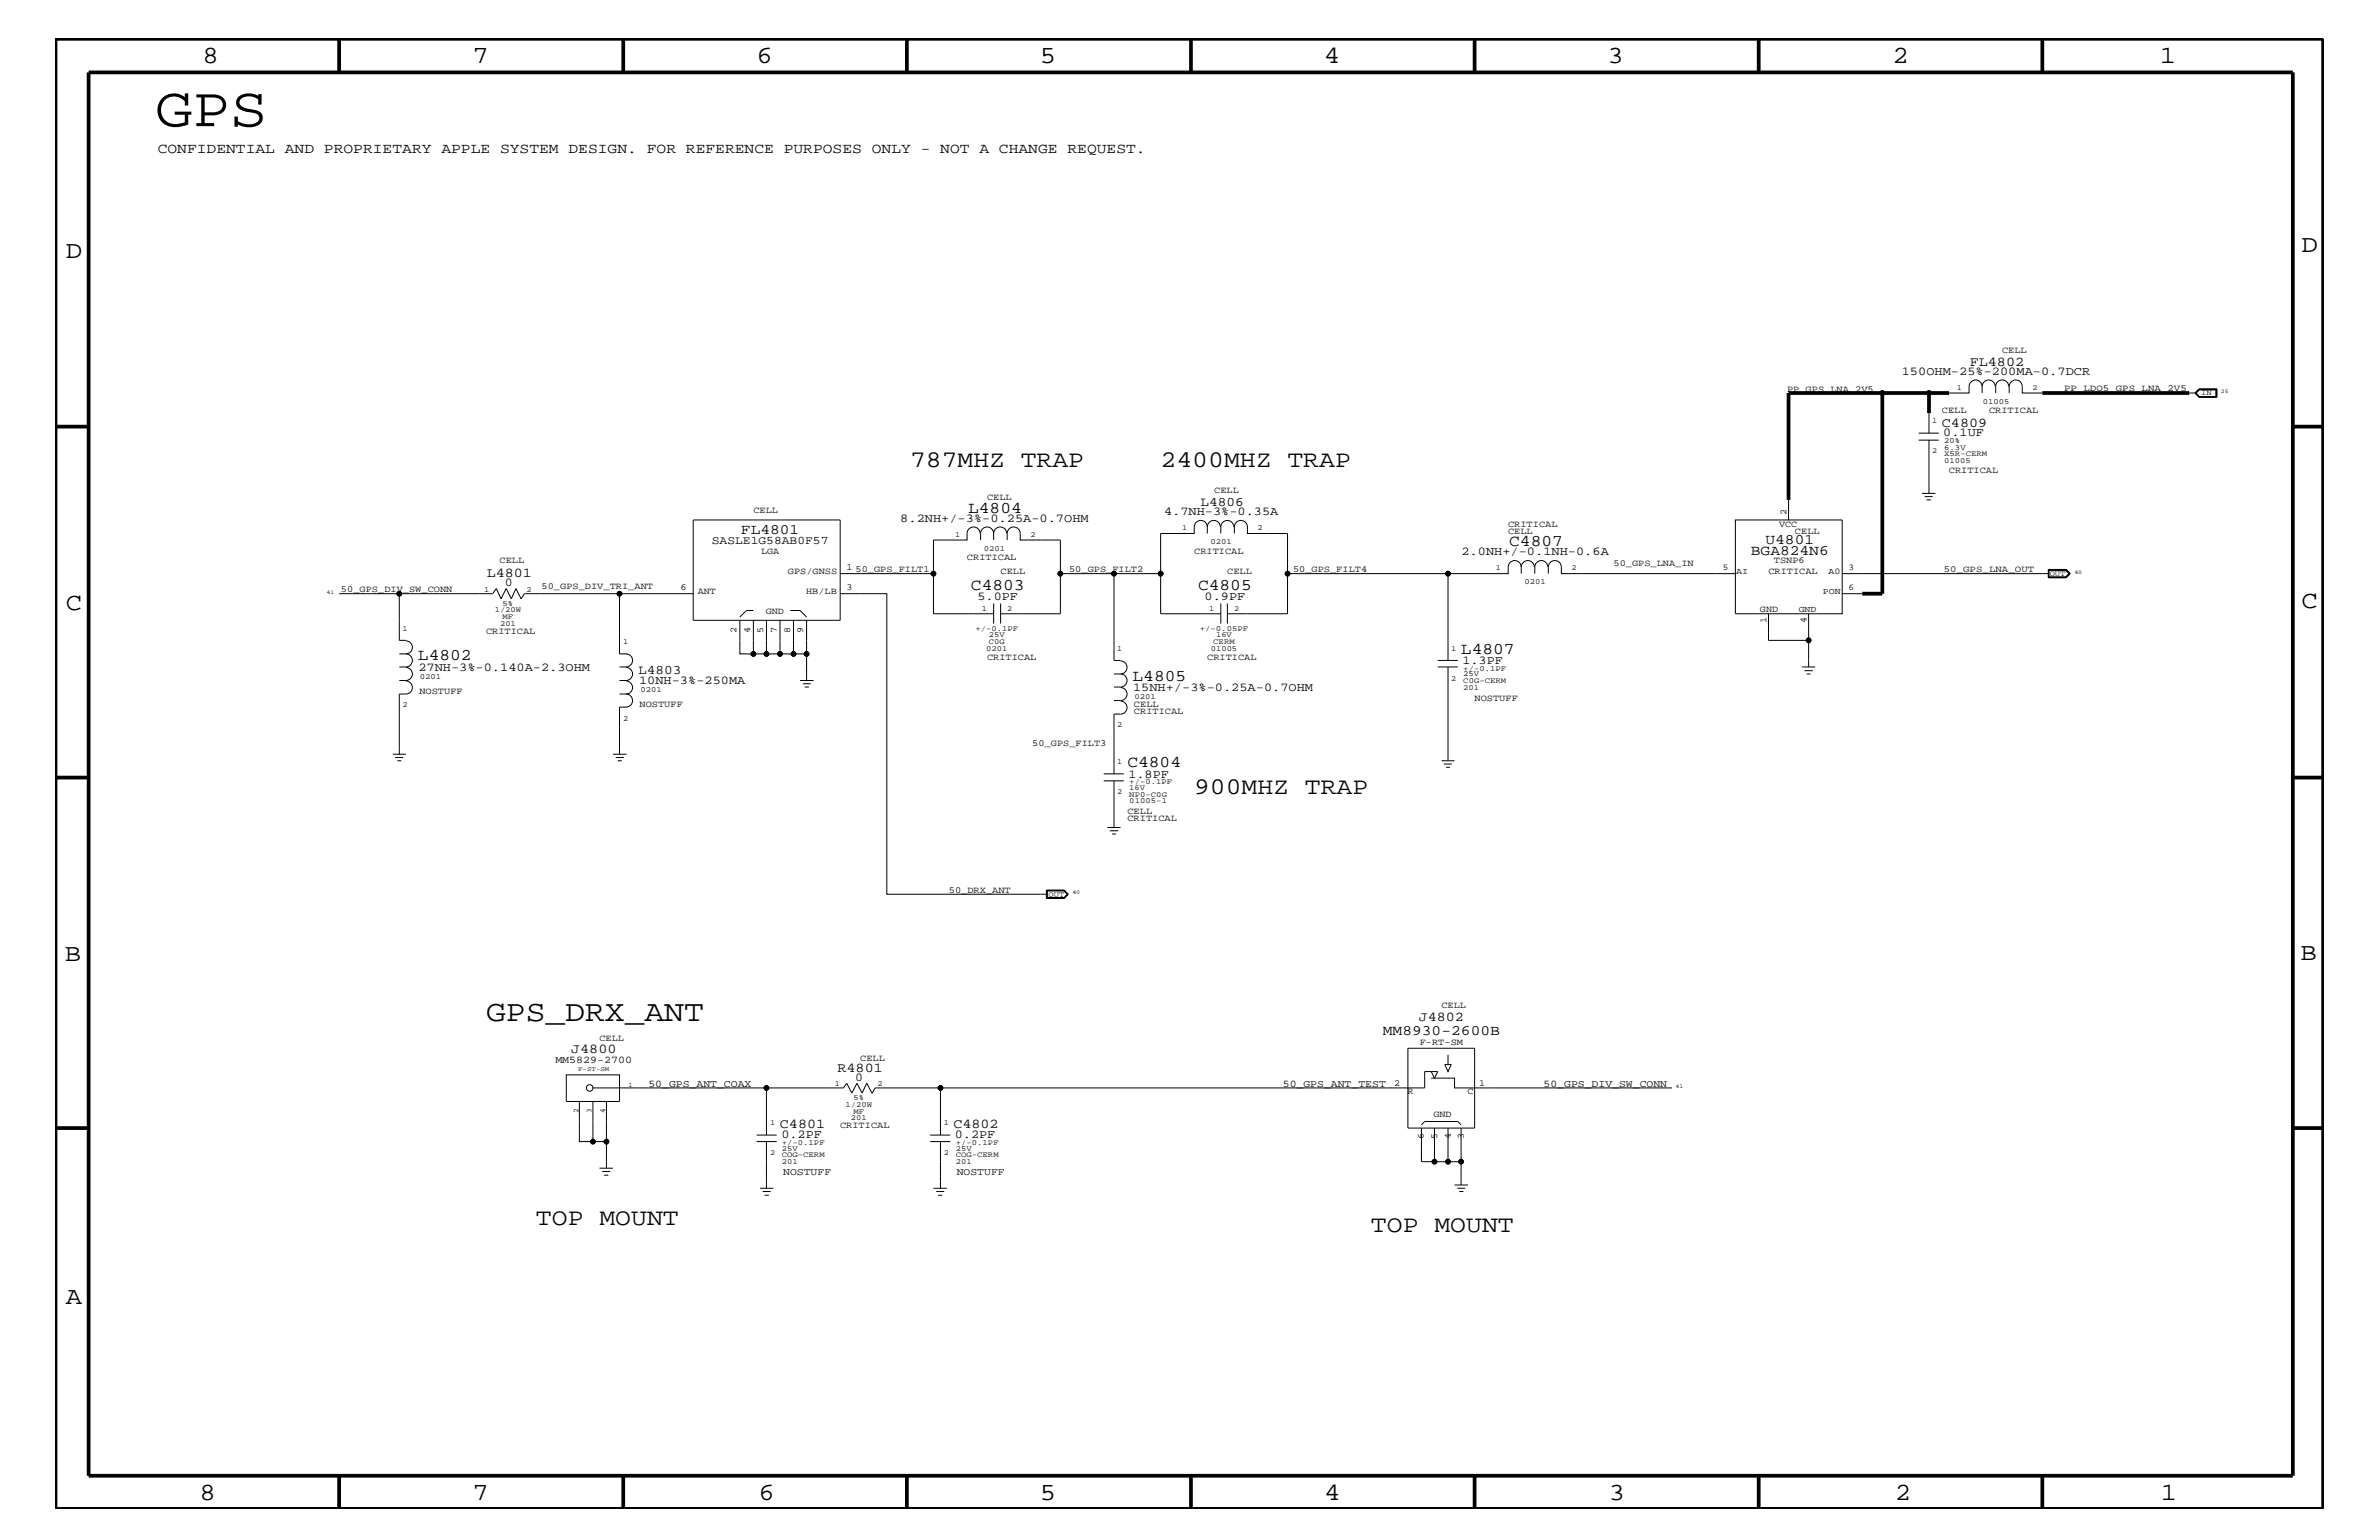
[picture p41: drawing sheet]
<svg xmlns="http://www.w3.org/2000/svg" width="432mm" height="279mm" viewBox="0 0 432 279" stroke-linecap="round" stroke-linejoin="round" font-family="sans-serif">
<defs><g id="words">
<text font-size="10.2" x="28.2" y="22.9">GPS</text>
<text font-size="5.4" x="88.2" y="185.3">GPS_DRX_ANT</text>
<g font-size="4.5">
<text x="36.7" y="11.5">8</text>
<text x="85.8" y="11.5">7</text>
<text x="137.3" y="11.5">6</text>
<text x="188.7" y="11.5">5</text>
<text x="240.3" y="11.5">4</text>
<text x="291.8" y="11.5">3</text>
<text x="343.5" y="11.5">2</text>
<text x="392" y="11.5">1</text>
<text x="11.9" y="46.8">D</text>
<text x="417.7" y="45.7">D</text>
<text x="11.9" y="110.6">C</text>
<text x="417.7" y="110.3">C</text>
<text x="11.8" y="174.3">B</text>
<text x="417.6" y="174.2">B</text>
<text x="11.9" y="236.7">A</text>
<text x="36.2" y="272.1">8</text>
<text x="85.8" y="272.1">7</text>
<text x="137.7" y="272.1">6</text>
<text x="188.7" y="272.1">5</text>
<text x="240.4" y="272.1">4</text>
<text x="292" y="272.1">3</text>
<text x="343.9" y="272.1">2</text>
<text x="392.2" y="272.1">1</text>
</g>
<g font-size="4.3">
<text x="165.2" y="84.7">787MHZ TRAP</text>
<text x="210.7" y="84.7">2400MHZ TRAP</text>
<text x="216.7" y="144">900MHZ TRAP</text>
<text x="97.3" y="222.3">TOP MOUNT</text>
<text x="248.8" y="223.5">TOP MOUNT</text>
</g>
<g font-size="3">
<text x="175.7" y="93.1">L4804</text>
<text x="273.9" y="99.1">C4807</text>
<text x="176.2" y="107.1">C4803</text>
<text x="217.5" y="107.1">C4805</text>
<text x="75.9" y="119.8">L4802</text>
<text x="265.2" y="118.6">L4807</text>
<text x="205.6" y="123.5">L4805</text>
<text x="204.6" y="139.2">C4804</text>
</g>
<g font-size="2.6">
<text x="28.6" y="27.7">CONFIDENTIAL AND PROPRIETARY APPLE SYSTEM DESIGN. FOR REFERENCE PURPOSES ONLY - NOT A CHANGE REQUEST.</text>
<text x="134.5" y="96.8">FL4801</text>
<text x="317.8" y="100.7">BGA824N6</text>
<text x="320.5" y="98.7">U4801</text>
<text x="251" y="187.7">MM8930-2600B</text>
</g>
<g font-size="2.5">
<text x="357.5" y="66.4">FL4802</text>
<text x="352.5" y="77.4">C4809</text>
<text x="88.3" y="104.7">L4801</text>
<text x="257.5" y="185.3">J4802</text>
<text x="103.7" y="191.1">J4800</text>
<text x="152" y="194.4">R4801</text>
<text x="141.6" y="204.7">C4801</text>
<text x="173.1" y="204.7">C4802</text>
</g>
<g font-size="2.4">
<text x="217.9" y="91.8">L4806</text>
<text x="115.8" y="122.3">L4803</text>
</g>
<g font-size="2.2">
<text x="345.2" y="68.1">150OHM-25%-200MA-0.7DCR</text>
<text x="352.7" y="79.2">0.1UF</text>
<text x="163.4" y="94.8">8.2NH+/-3%-0.25A-0.7OHM</text>
<text x="211.3" y="93.5">4.7NH-3%-0.35A</text>
<text x="265.3" y="100.8">2.0NH+/-0.1NH-0.6A</text>
<text x="91.7" y="106.4">0</text>
<text x="177.4" y="108.9">5.0PF</text>
<text x="218.7" y="108.9">0.9PF</text>
<text x="75.9" y="121.7">27NH-3%-0.140A-2.3OHM</text>
<text x="116" y="124.1">10NH-3%-250MA</text>
<text x="205.7" y="125.3">15NH+/-3%-0.25A-0.7OHM</text>
<text x="265.4" y="120.4">1.3PF</text>
<text x="204.8" y="141.1">1.8PF</text>
<text x="155.2" y="196.1">0</text>
<text x="141.8" y="206.5">0.2PF</text>
<text x="173.3" y="206.5">0.2PF</text>
</g>
<text font-size="2.1" x="129.2" y="98.7">SASLE1G58AB0F57</text>
<g font-size="1.9">
<text x="100.8" y="192.9">MM5829-2700</text>
<text x="117.7" y="197.2">50_GPS_ANT_COAX</text>
<text x="232.8" y="197.2">50_GPS_ANT_TEST</text>
<text x="280.2" y="197.2">50_GPS_DIV_SW_CONN</text>
<text x="142.2" y="213.2">NOSTUFF</text>
<text x="173.7" y="213.2">NOSTUFF</text>
</g>
<g font-size="1.7">
<text x="363.4" y="64">CELL</text>
<text x="324.4" y="71.1">PP_GPS_LNA_2V5</text>
<text x="374.6" y="71">PP_LDO5_GPS_LNA_2V5</text>
<text x="352.5" y="75">CELL</text>
<text x="361" y="75">CRITICAL</text>
<text x="220.4" y="89.5">CELL</text>
<text x="353.7" y="85.9">CRITICAL</text>
<text x="136.7" y="93.2">CELL</text>
<text x="179.2" y="90.7">CELL</text>
<text x="273.7" y="95.6">CRITICAL</text>
<text x="322.9" y="95.6">VCC</text>
<text x="324.3" y="93.4" transform="rotate(-90 324.3 93.4)">2</text>
<text x="138.1" y="100.4">LGA</text>
<text x="175.5" y="101.6">CRITICAL</text>
<text x="216.7" y="100.4">CRITICAL</text>
<text x="273.7" y="96.8">CELL</text>
<text x="325.8" y="96.8">CELL</text>
<text x="61.9" y="107.5">50_GPS_DIV_SW_CONN</text>
<text x="90.7" y="102.2">CELL</text>
<text x="98.3" y="106.9">50_GPS_DIV_TRI_ANT</text>
<text x="123.5" y="107.1">6</text>
<text x="126.7" y="107.7">ANT</text>
<text x="143" y="104.1">GPS/GNSS</text>
<text x="146.3" y="107.7">HB/LB</text>
<text x="153.7" y="103.5">1</text>
<text x="153.7" y="107.1">3</text>
<text x="155.3" y="103.8">50_GPS_FILT1</text>
<text x="181.6" y="104.1">CELL</text>
<text x="194.1" y="103.8">50_GPS_FILT2</text>
<text x="222.8" y="104.1">CELL</text>
<text x="234.7" y="103.8">50_GPS_FILT4</text>
<text x="292.9" y="102.6">50_GPS_LNA_IN</text>
<text x="321" y="104.1">CRITICAL</text>
<text x="322" y="102.2">TSNP6</text>
<text x="352.8" y="103.8">50_GPS_LNA_OUT</text>
<text x="139" y="111.4">GND</text>
<text x="319.4" y="111.1">GND</text>
<text x="320.6" y="113.1" transform="rotate(-90 320.6 113.1)">1</text>
<text x="327.9" y="113.1" transform="rotate(-90 327.9 113.1)">4</text>
<text x="88.2" y="115">CRITICAL</text>
<text x="133.7" y="114.8" transform="rotate(-90 133.7 114.8)">2</text>
<text x="136.1" y="114.8" transform="rotate(-90 136.1 114.8)">4</text>
<text x="138.5" y="114.8" transform="rotate(-90 138.5 114.8)">5</text>
<text x="141" y="114.8" transform="rotate(-90 141 114.8)">7</text>
<text x="143.4" y="114.8" transform="rotate(-90 143.4 114.8)">8</text>
<text x="145.8" y="114.8" transform="rotate(-90 145.8 114.8)">9</text>
<text x="179.2" y="119.8">CRITICAL</text>
<text x="219.1" y="119.8">CRITICAL</text>
<text x="76.1" y="125.9">NOSTUFF</text>
<text x="116.1" y="128.3">NOSTUFF</text>
<text x="205.8" y="128.3">CELL</text>
<text x="205.8" y="129.6">CRITICAL</text>
<text x="267.6" y="127.1">NOSTUFF</text>
<text x="187.4" y="135.3">50_GPS_FILT3</text>
<text x="204.6" y="149">CRITICAL</text>
<text x="204.6" y="147.7">CELL</text>
<text x="172.2" y="162">50_DRX_ANT</text>
<text x="261.6" y="182.9">CELL</text>
<text x="108.8" y="188.9">CELL</text>
<text x="257.7" y="189.5">F-RT-SM</text>
<text x="156.1" y="192.6">CELL</text>
<text x="253.1" y="197">2</text>
<text x="268.5" y="197">1</text>
<text x="255.4" y="198.5">R</text>
<text x="260.2" y="202.7">GND</text>
<text x="266.4" y="198.5">C</text>
<text x="152.5" y="204.7">CRITICAL</text>
<text x="258.4" y="206.6" transform="rotate(-90 258.4 206.6)">6</text>
<text x="260.9" y="206.6" transform="rotate(-90 260.9 206.6)">5</text>
<text x="263.3" y="206.6" transform="rotate(-90 263.3 206.6)">4</text>
<text x="265.7" y="206.6" transform="rotate(-90 265.7 206.6)">3</text>
</g>
<g font-size="1.6">
<text x="312.7" y="103.5">5</text>
<text x="315.1" y="104.1">AI</text>
<text x="330.9" y="107.7">PON</text>
<text x="331.9" y="104.1">A0</text>
<text x="335.5" y="107.1">6</text>
<text x="335.5" y="103.5">3</text>
<text x="326.5" y="111.1">GND</text>
</g>
<g font-size="1.4">
<text x="355.2" y="70.7">1</text>
<text x="368.9" y="70.7">2</text>
<text x="399.5" y="71.7">IN</text>
<text x="350.7" y="76.8">1</text>
<text x="359.9" y="73.3">01005</text>
<text x="350.7" y="82.2">2</text>
<text x="352.9" y="80.5">20%</text>
<text x="352.9" y="83.9">01005</text>
<text x="352.9" y="81.6">6.3V</text>
<text x="352.9" y="82.7">X5R-CERM</text>
<text x="173.4" y="97.4">1</text>
<text x="178.6" y="99.9">0201</text>
<text x="187" y="97.4">2</text>
<text x="214.5" y="96.2">1</text>
<text x="219.7" y="98.7">0201</text>
<text x="228.3" y="96.2">2</text>
<text x="87.9" y="107.4">1</text>
<text x="95.6" y="107.4">2</text>
<text x="271.5" y="103.5">1</text>
<text x="276.7" y="106">0201</text>
<text x="285.2" y="103.5">2</text>
<text x="372" y="104.4">OUT</text>
<text x="89.8" y="111.1">1/20W</text>
<text x="90.8" y="113.6">201</text>
<text x="91.2" y="109.9">5%</text>
<text x="91.2" y="112.3">MF</text>
<text x="178.2" y="110.8">1</text>
<text x="182.8" y="110.8">2</text>
<text x="219.5" y="110.8">1</text>
<text x="224" y="110.8">2</text>
<text x="73.1" y="114.4">1</text>
<text x="113.1" y="116.8">1</text>
<text x="177" y="114.4">+/-0.1PF</text>
<text x="179" y="118.1">0201</text>
<text x="179.5" y="115.6">25V</text>
<text x="179.5" y="116.8">C0G</text>
<text x="202.8" y="118.1">1</text>
<text x="217.8" y="114.4">+/-0.05PF</text>
<text x="219.8" y="118.1">01005</text>
<text x="220.2" y="116.8">CERM</text>
<text x="220.7" y="115.6">16V</text>
<text x="263.4" y="118.1">1</text>
<text x="76.2" y="123.1">0201</text>
<text x="116.2" y="125.5">0201</text>
<text x="263.4" y="123.5">2</text>
<text x="265.6" y="125.2">201</text>
<text x="265.6" y="122.7">25V</text>
<text x="265.6" y="121.7">+/-0.1PF</text>
<text x="265.6" y="124">C0G-CERM</text>
<text x="73.1" y="128.3">2</text>
<text x="113.1" y="130.8">2</text>
<text x="202.8" y="131.9">2</text>
<text x="205.9" y="126.8">0201</text>
<text x="202.8" y="138.6">1</text>
<text x="205" y="143.4">16V</text>
<text x="205" y="142.3">+/-0.1PF</text>
<text x="202.8" y="144">2</text>
<text x="205" y="144.6">NP0-C0G</text>
<text x="205" y="145.7">01005-1</text>
<text x="190.3" y="162.7">OUT</text>
<text x="151.6" y="197">1</text>
<text x="159.3" y="197">2</text>
<text x="105" y="201.9" transform="rotate(-90 105 201.9)">2</text>
<text x="107.4" y="201.9" transform="rotate(-90 107.4 201.9)">3</text>
<text x="109.8" y="201.9" transform="rotate(-90 109.8 201.9)">4</text>
<text x="153.5" y="200.9">1/20W</text>
<text x="154.4" y="203.2">201</text>
<text x="154.9" y="199.6">5%</text>
<text x="154.9" y="202">MF</text>
<text x="139.8" y="209.6">2</text>
<text x="139.8" y="204.1">1</text>
<text x="141.9" y="208.8">25V</text>
<text x="141.9" y="207.7">+/-0.1PF</text>
<text x="171.3" y="209.6">2</text>
<text x="171.3" y="204.1">1</text>
<text x="173.5" y="207.7">+/-0.1PF</text>
<text x="173.5" y="208.8">25V</text>
<text x="141.9" y="211.3">201</text>
<text x="141.9" y="210">COG-CERM</text>
<text x="173.5" y="210">COG-CERM</text>
<text x="173.5" y="211.3">201</text>
</g>
<g font-size="1.2">
<text x="104.9" y="194.3">F-ST-SM</text>
<text x="114" y="197.2">1</text>
</g>
<g font-size="1">
<text x="403.1" y="71.3">25</text>
<text x="59.3" y="107.7">41</text>
<text x="376.5" y="104.1">40</text>
<text x="194.6" y="162.2">40</text>
<text x="304.1" y="197.4">41</text>
</g>
</g></defs>
<g fill="none" stroke="#000" stroke-width=".18">
<path d="M348.3 78.6h3.6M348.3 79.9h3.6M350.1 74.9v3.7M350.1 79.9v9.6M359.8 70.1a1.19 1.19 0 0 1 1.2-1.2 1.19 1.19 0 0 1 1.1 1.2M359.8 70.1a1.19 1.19 0 0 0-1.2-1.2 1.19 1.19 0 0 0-1.2 1.2v1.2h-3.6M359.8 70.1v1.2M364.6 70.1a1.19 1.19 0 0 0-1.2-1.2 1.19 1.19 0 0 0-1.2 1.2v1.2M364.7 71.3v-1.2a1.19 1.19 0 0 1 1.2-1.2 1.19 1.19 0 0 1 1.2 1.2v1.2h3.6M397.4 71.3h1.2M398.4 71.3l.7-.8h3.3v1.6h-3.3zM398.6 71.3l.6 .7"/>
<path d="M398.6 71.3l.5-.6h3.2v1.3h-3.2zM399.2 70.7l-.6 .6M402.2 70.7v1.3M402.4 70.6h-3.3l-.6 .7 .6 .8M125.8 94.3h26.7v18.2h-26.7zM177.9 96.8a1.19 1.19 0 0 0-1.2-1.2 1.19 1.19 0 0 0-1.2 1.2v1.2h-6.1v6.1M180.4 96.8a1.19 1.19 0 0 0-1.2-1.2 1.19 1.19 0 0 0-1.2 1.2v1.2M180.4 96.8v1.2M180.4 96.8a1.19 1.19 0 0 1 1.1-1.2 1.19 1.19 0 0 1 1.2 1.2M182.8 98v-1.2a1.19 1.19 0 0 1 1.2-1.2 1.19 1.19 0 0 1 1.2 1.2v1.2h7.3v6.1h9.7M219.1 95.6a1.19 1.19 0 0 1 1.2-1.2 1.19 1.19 0 0 1 1.2 1.2M219.1 95.6a1.19 1.19 0 0 0-1.2-1.2 1.19 1.19 0 0 0-1.1 1.2v1.2h-6.1v14.6h10.9"/>
<path d="M219.1 95.6v1.2M224 95.6a1.19 1.19 0 0 0-1.2-1.2 1.19 1.19 0 0 0-1.2 1.2v1.2M224 96.8v-1.2a1.19 1.19 0 0 1 1.2-1.2 1.19 1.19 0 0 1 1.2 1.2v1.2h7.3v7.3h29.1M315 94.3h19.4v17.1h-19.4zM324.6 90.7v3.6M348.8 89.5h2.5M349.4 90.1h1.4M349.7 90.7h.8M61.6 107.7h10.9v8.5h1.2M72.5 118.6h1.2a1.19 1.19 0 0 1 1.1 1.2 1.19 1.19 0 0 1-1.1 1.2M72.5 107.7h16.9l.7-.9 .8 1.8 1-1.8 .9 1.8 .8-1.8 1 1.8 .6-.9h30.6M73.7 116.3a1.19 1.19 0 0 1 1.1 1.1 1.19 1.19 0 0 1-1.1 1.2"/>
<path d="M112.4 107.7v10.9h1.3M113.6 118.6a1.19 1.19 0 0 1 1.2 1.2 1.19 1.19 0 0 1-1.1 1.2M134.3 112.5v6.1h2.4v-6.1M136.7 110.8h-1.2l-1.2 1.1M136.7 118.6h2.4M139.1 112.5v6.1h2.5v-6.1M141.6 118.6h2.4M143.4 110.8h1.8l1.2 1.1M144 112.5v6.1h2.4v-6.1M146.4 118.6v4.9M152.5 107.7h8.5v54.5h29.1M152.5 104.1h16.9v7.3h11"/>
<path d="M180.4 109.5v3.6M181.6 109.5v3.6M192.5 104.1v7.3h-10.9M203.4 119.9a1.19 1.19 0 0 1 1.2 1.2 1.19 1.19 0 0 1-1.2 1.2M210.7 104.1h-8.5v15.7h1.2M221.6 109.5v3.6M222.8 109.5v3.6M233.7 104.1v7.3h-10.9M261 119.8h3.6M276.1 102.9a1.19 1.19 0 0 1 1.2-1.2 1.19 1.19 0 0 1 1.2 1.2M276.1 102.9a1.19 1.19 0 0 0-1.2-1.2 1.19 1.19 0 0 0-1.2 1.2v1.2h-10.9v15.7M276.1 102.9v1.2"/>
<path d="M280.9 102.9a1.19 1.19 0 0 0-1.1-1.2 1.19 1.19 0 0 0-1.2 1.2v1.2M281 104.1v-1.2a1.19 1.19 0 0 1 1.2-1.2 1.19 1.19 0 0 1 1.2 1.2v1.2h31.6M321 111.4v4.8h7.3M328.3 111.4v9.6M334.4 104.1h37.5M334.4 107.7h3.6M371.8 103.4h3.2l.7 .7-.7 .7M371.8 104.8h3.2M371.9 103.5h3l.6 .6-.6 .6h-3M371.9 103.4v1.4M375 103.3l.8 .8-.8 .7h-3.2v-1.5h3.2M375 103.4l.6 .7-.6 .7"/>
<path d="M71.3 136.8h2.4M71.7 137.4h1.5M72.1 138h.7M72.5 121h1.2M72.5 123.5h1.2M73.7 121.1a1.19 1.19 0 0 1 1.1 1.2 1.19 1.19 0 0 1-1.1 1.2M73.7 123.5a1.19 1.19 0 0 1 1.1 1.2 1.19 1.19 0 0 1-1.1 1.2M73.7 125.9h-1.2v10.9M111.3 136.8h2.4M111.8 137.4h1.4M112.1 138h.8M112.4 121h1.3"/>
<path d="M112.4 123.5h1.3M112.4 125.9h1.3M113.6 123.5a1.19 1.19 0 0 1 1.2 1.2 1.19 1.19 0 0 1-1.1 1.2M113.6 121.1a1.19 1.19 0 0 1 1.2 1.2 1.19 1.19 0 0 1-1.1 1.2M113.6 125.9a1.19 1.19 0 0 1 1.2 1.2 1.19 1.19 0 0 1-1.1 1.2M113.7 128.3h-1.3v8.5M145.2 123.5h2.5M145.7 124.1h1.5M146.1 124.6h.7M202.2 122.3h1.2a1.19 1.19 0 0 1 1.2 1.2 1.19 1.19 0 0 1-1.2 1.1M202.2 124.6h1.2M202.2 127.1h1.2"/>
<path d="M203.4 124.7a1.19 1.19 0 0 1 1.2 1.2 1.19 1.19 0 0 1-1.2 1.2M203.4 127.2a1.19 1.19 0 0 1 1.2 1.2 1.19 1.19 0 0 1-1.2 1.2M203.4 129.6h-1.2v10.8M261 121h3.6M261.6 138h2.4M262.1 138.6h1.4M262.5 139.2h.7M262.8 121v17M327.1 121h2.4M327.5 121.7h1.5M327.9 122.3h.7M200.3 141.7h3.7"/>
<path d="M200.3 140.4h3.7M201 150.1h2.4M201.4 150.7h1.6M201.9 151.3h.6M202.2 141.7v8.4M189.9 161.5h3.2l.8 .7-.8 .8h-3.2zM190.1 161.6h3l.6 .6-.6 .6h-3zM193.8 162.2l-.7 .7h-3.1M193.8 162.2l-.7 .8M193.8 162.2l-.7-.6h-3.1v1.4M102.8 195h9.6v4.8h-9.6zM105.2 199.8v7.3h4.9"/>
<path d="M107.6 197.4h31.5M107.6 199.8v7.3M110.1 199.8v12.1M158.3 198.4l.5-1h11.9v8.5M158.3 198.3l-1-1.8-.8 1.8-1-1.8-.9 1.8-.9-1.8-.6 .9h-14v8.5M255.5 190.2h12.1v14.5h-12.1zM259.8 194.4l.6 1.2 .6-1.2h-2.4v3h-87.9M259.8 195.6h4.2v1.8h39.5M262.2 193.1h1.2l-.6 1.3zM262.8 191.4v1.7M108.8 211.9h2.5M109.3 212.5h1.5"/>
<path d="M109.7 213.2h.7M137.3 207.1h3.7M137.3 205.9h3.7M137.9 215.6h2.5M138.4 216.2h1.5M138.8 216.9h.7M139.1 207.1v8.5M168.8 205.9h3.7M168.8 207.1h3.7M169.4 215.6h2.5M169.9 216.2h1.5M170.3 216.9h.7"/>
<path d="M170.7 207.1v8.5M258 204.7v6.1h2.4M260.4 204.7v6.1h2.4v-6.1M262.8 210.8h2.4M264 215h2.5M264.5 215.6h1.5M264.9 216.2h.7M265.2 204.7v10.3M265.2 204.1l-.6-.6h-6l-.6 .6"/>
<circle cx="341.7" cy="71.3" r=".42"/>
<circle cx="350.1" cy="71.3" r=".42"/>
<circle cx="72.5" cy="107.7" r=".42"/>
<circle cx="112.4" cy="107.7" r=".42"/>
<circle cx="136.7" cy="118.6" r=".42"/>
<circle cx="139.1" cy="118.6" r=".42"/>
<circle cx="141.6" cy="118.6" r=".42"/>
<circle cx="144" cy="118.6" r=".42"/>
<circle cx="146.4" cy="118.6" r=".42"/>
<circle cx="169.4" cy="104.1" r=".42"/>
<circle cx="192.5" cy="104.1" r=".42"/>
<circle cx="202.2" cy="104.1" r=".42"/>
<circle cx="210.7" cy="104.1" r=".42"/>
<circle cx="233.7" cy="104.1" r=".42"/>
<circle cx="262.8" cy="104.1" r=".42"/>
<circle cx="328.3" cy="116.2" r=".42"/>
<circle cx="107" cy="197.4" r=".59"/>
<circle cx="139.1" cy="197.4" r=".42"/>
<circle cx="170.7" cy="197.4" r=".42"/>
<circle cx="107.6" cy="207.1" r=".42"/>
<circle cx="110.1" cy="207.1" r=".42"/>
<circle cx="260.4" cy="210.8" r=".42"/>
<circle cx="262.8" cy="210.8" r=".42"/>
<circle cx="265.2" cy="210.8" r=".42"/>
</g>
<g fill="none" stroke="#000" stroke-width=".68" stroke-linecap="butt">
<path d="M10.1 7h411.6v266.8h-411.6zM16.1 13.1h400.1v254.6h-400.1zM61.6 7v6.1M113.1 7v6.1M164.6 7v6.1M216.2 7v6.1M267.6 7v6.1M319.2 7v6.1M370.7 7v6.1M10.1 77.4h6M341.7 71.3v36.4h-3.7M350.1 71.3h-25.5v19.4"/>
<path d="M353.8 71.3h-3.7v3.6M370.7 71.3h26.7M416.2 77.4h5.5M10.1 141.1h6M416.2 141.1h5.5M10.1 204.7h6M416.2 204.7h5.5M61.6 267.7v6.1M113.1 267.7v6.1M164.6 267.7v6.1M216.2 268v5.8M267.6 267.7v6.1"/>
<path d="M319.2 267.7v6.1M370.7 267.7v6.1"/>
</g>
<g fill="#000">
<circle cx="341.7" cy="71.3" r=".42"/>
<circle cx="350.1" cy="71.3" r=".42"/>
<circle cx="72.5" cy="107.7" r=".42"/>
<circle cx="112.4" cy="107.7" r=".42"/>
<circle cx="136.7" cy="118.6" r=".42"/>
<circle cx="139.1" cy="118.6" r=".42"/>
<circle cx="141.6" cy="118.6" r=".42"/>
<circle cx="144" cy="118.6" r=".42"/>
<circle cx="146.4" cy="118.6" r=".42"/>
<circle cx="169.4" cy="104.1" r=".42"/>
<circle cx="192.5" cy="104.1" r=".42"/>
<circle cx="202.2" cy="104.1" r=".42"/>
<circle cx="210.7" cy="104.1" r=".42"/>
<circle cx="233.7" cy="104.1" r=".42"/>
<circle cx="262.8" cy="104.1" r=".42"/>
<circle cx="328.3" cy="116.2" r=".42"/>
<circle cx="139.1" cy="197.4" r=".42"/>
<circle cx="170.7" cy="197.4" r=".42"/>
<circle cx="107.6" cy="207.1" r=".42"/>
<circle cx="110.1" cy="207.1" r=".42"/>
<circle cx="260.4" cy="210.8" r=".42"/>
<circle cx="262.8" cy="210.8" r=".42"/>
<circle cx="265.2" cy="210.8" r=".42"/>
</g>
<use href="#words"/>
</svg>
